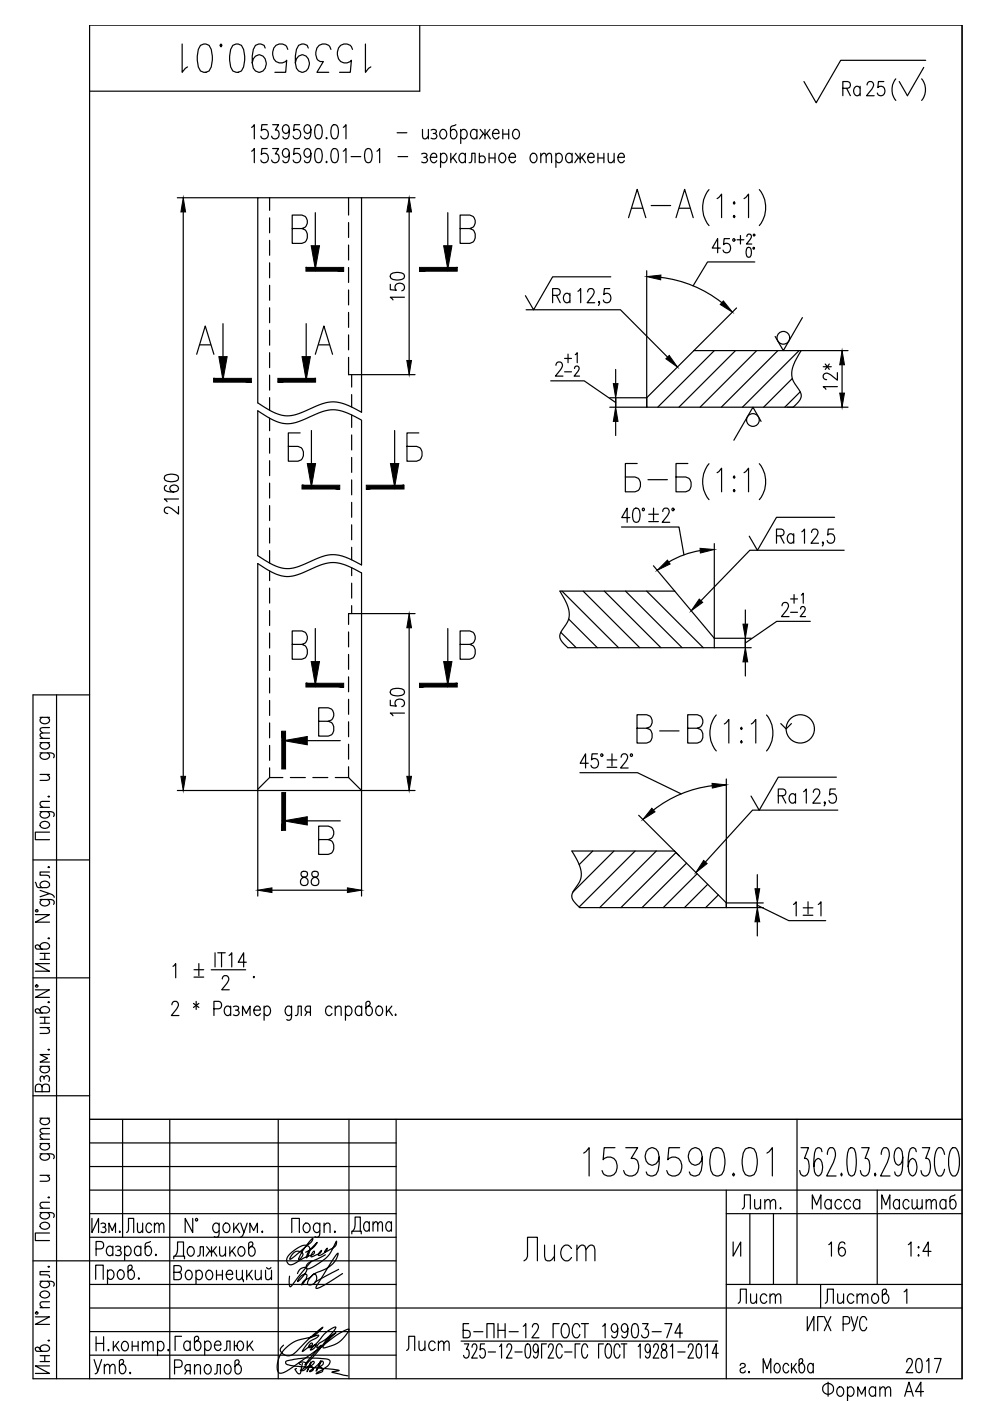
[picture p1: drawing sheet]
<svg xmlns="http://www.w3.org/2000/svg" width="210mm" height="297mm" viewBox="0 0 210 297" stroke-linecap="round" stroke-linejoin="round" font-family="sans-serif">
<defs><g id="words">
<g font-size="10.1">
<text x="37.4" y="16.6">1539590.01</text>
<text x="131.9" y="47.3">А-А</text>
<text x="131.2" y="105.5">Б-Б</text>
<text x="133.7" y="158.7">B-B</text>
<text x="122.4" y="250.5">1539590.01</text>
</g>
<text font-size="8.8" x="109.7" y="268.5">Лист</text>
<text font-size="8.4" x="188" y="22.6">( )</text>
<text font-size="7.1" x="73.4" y="262.8">Дата</text>
<g font-size="6.6">
<text x="86.8" y="64.9" transform="rotate(-90 86.8 64.9)">150</text>
<text x="178.5" y="83.6" transform="rotate(-90 178.5 83.6)">12*</text>
<text x="38.8" y="110.1" transform="rotate(-90 38.8 110.1)">2160</text>
<text x="163.3" y="116.4">Ra</text>
<text x="86.8" y="153.1" transform="rotate(-90 86.8 153.1)">150</text>
<text x="62.4" y="189.1">88</text>
<text x="155.2" y="277.6">Лист</text>
<text x="173.6" y="277.6">Листов</text>
</g>
<g font-size="6.2">
<text x="177.4" y="21.5">Ra</text>
<text x="182.4" y="21.5">25</text>
<text x="116.1" y="65.3">Ra</text>
<text x="130.5" y="111.8">40°±2°</text>
<text x="121.7" y="164">45°±2°</text>
<text x="163.7" y="171.4">Ra</text>
<text x="35.3" y="208.5">1 %%P .</text>
<text x="156.3" y="257.5">Лит.</text>
<text x="171.1" y="257.5">Масса</text>
<text x="185.6" y="257.5">Масштаб</text>
<text x="25.8" y="262.5">Лист</text>
<text x="174.6" y="267.4">16</text>
<text x="191.2" y="267.4">1:4</text>
<text x="85" y="287.5">Лист</text>
<text x="18.7" y="292.5">Утв.</text>
<text x="35.6" y="292.5">Ряполов</text>
<text x="190.9" y="292.1">2017</text>
</g>
</g></defs>
<g fill="none" stroke="#000" stroke-width=".25">
<path d="M89 5.3v14h-70M196.3 12.8h-18.1l-5.2 9-2.5-4.5M204 5.3v287M53.4 32.1l.5-.6v3M53.4 27l.5-.6v3M56.7 31.5h-1.2l-.1 1.3a.88 .88 0 0 1 1.1-.2 .88 .88 0 0 1 .4 1 .82 .82 0 0 1-.7 .9 .82 .82 0 0 1-.9-.6M56.7 26.4h-1.2l-.1 1.3a.88 .88 0 0 1 1.1-.2 .88 .88 0 0 1 .4 1.1 .82 .82 0 0 1-.7 .8 .82 .82 0 0 1-.9-.5M57.8 31.5h1.3l-.7 1.1a.9 .9 0 0 1 .7 1.3 .9 .9 0 0 1-1.4 .3l-.1-.3M57.8 26.4h1.3l-.7 1.2a.9 .9 0 0 1 .7 1.2 .9 .9 0 0 1-1.4 .4l-.1-.3M61.4 32.5a.81 .81 0 0 1-.9 .9 .96 .96 0 0 1-.6-1 .96 .96 0 0 1 .8-.9l.3 .1a2.56 2.56 0 0 1 0 2.7l-.6 .2-.3-.2-.1-.2M61.4 27.4a.81 .81 0 0 1-.9 .9 .96 .96 0 0 1-.6-1 .96 .96 0 0 1 .8-.9l.3 .2a2.56 2.56 0 0 1 0 2.7l-.6 .1-.3-.1-.1-.3M63.5 31.5h-1.1l-.1 1.3a.88 .88 0 0 1 1.1-.2 .88 .88 0 0 1 .4 1 .82 .82 0 0 1-.7 .9 .82 .82 0 0 1-.9-.6"/>
<path d="M63.5 26.4h-1.1l-.1 1.3a.88 .88 0 0 1 1.1-.2 .88 .88 0 0 1 .4 1.1 .82 .82 0 0 1-.7 .8 .82 .82 0 0 1-.9-.5M65.9 32.5a.82 .82 0 0 1-.8 .9 .96 .96 0 0 1-.7-1 .96 .96 0 0 1 .8-.9l.4 .1a2.5 2.5 0 0 1 0 2.7l-.6 .2-.3-.2-.2-.2M65.9 27.4a.82 .82 0 0 1-.8 .9 .96 .96 0 0 1-.7-1 .96 .96 0 0 1 .8-.9l.4 .2a2.5 2.5 0 0 1 0 2.7l-.6 .1-.3-.1-.2-.3M67.1 31.6l.5-.1a1.46 1.46 0 0 1 .7 1.7l-.3 1.1-.6 .2a1.46 1.46 0 0 1-.7-1.7zM67.1 26.6l.5-.2a1.46 1.46 0 0 1 .7 1.7l-.3 1.2-.6 .1a1.46 1.46 0 0 1-.7-1.7zM69.2 34.2l.2 .1-.2 .2-.1-.2zM69.2 29.2l.2 .1-.2 .1-.1-.1zM70.5 31.6l.6-.1a1.46 1.46 0 0 1 .7 1.7l-.4 1.1-.6 .2a1.46 1.46 0 0 1-.7-1.7zM70.5 26.6l.6-.2a1.46 1.46 0 0 1 .7 1.7l-.4 1.2-.6 .1a1.46 1.46 0 0 1-.7-1.7zM72.8 32.1l.6-.6v3M72.8 27l.6-.6v3M74.4 33.2h2.1"/>
<path d="M77.6 31.6l.6-.1a1.46 1.46 0 0 1 .7 1.7l-.4 1.1-.5 .2a1.46 1.46 0 0 1-.7-1.7zM79.9 32.1l.6-.6v3M84.2 28.1h2.1M84.4 33.2h2M89.4 32.6a.73 .73 0 0 1 1.2 .3l-.4 .5h-.3M89.6 27.4l.1 1.9 .6 .1 .5-.5M90.2 33.4a.59 .59 0 0 1 .5 .5 .59 .59 0 0 1-.5 .6l-.8-.2M90.8 27.4v2M91.2 33.4h1.4a.66 .66 0 0 0-.4-.9 .66 .66 0 0 0-.8 .4 1.01 1.01 0 0 0 .7 1.6l.5-.4M91.4 27.6a.73 .73 0 0 1 1.1 .3l-.1 .2-.5 .2M92.2 28.3a.59 .59 0 0 1 .5 .6 .59 .59 0 0 1-.5 .5l-.8-.1M93.4 32.9a.67 .67 0 0 1 .6-.4 .67 .67 0 0 1 .7 .4 1.01 1.01 0 0 1-.8 1.6l-.5-.4"/>
<path d="M93.4 32.5v3M93.6 27.6a.64 .64 0 0 1 1 .3 1.01 1.01 0 0 1-.8 1.5 1.18 1.18 0 0 1-.2-1.8zM95.6 32.5v2M96 33.4l.8 1.1M96.7 26.4l-1.1 .5-.1 2a.64 .64 0 0 0 .6 .6 .64 .64 0 0 0 .7-.5 .91 .91 0 0 0 0-1.1 .91 .91 0 0 0-1.1-.3l-.2 .3M96.7 32.5l-1.1 1.4M97.7 27.9a.67 .67 0 0 1 .6-.5 .67 .67 0 0 1 .6 .5 1.01 1.01 0 0 1-.8 1.5l-.4-.4M97.7 27.4v3M98.7 32.9a.67 .67 0 0 0-.7-.4 .67 .67 0 0 0-.6 .4 1.01 1.01 0 0 0 .8 1.6l.5-.4M98.7 32.5v2M99.5 34.5l.4-.2 .1-1.8h.7v2M101.1 27.9a.66 .66 0 0 0-.6-.5 .66 .66 0 0 0-.6 .5 .9 .9 0 0 0-.1 1.1 .9 .9 0 0 0 1.1 .3l.2-.3"/>
<path d="M101.1 27.4v2M101.6 33.4a.74 .74 0 0 1 1.2 0 .74 .74 0 0 1-.4 1.1h-.4l-.4-.3M101.6 32.5v2M101.8 27.4l1 1.3 1.1-1.3M102.5 28.3l-.8 1.1M102.8 27.4v2M103.2 28.3l.8 1.1M103.7 33.5h1.3M103.7 32.5v2M104.4 28.3h1.4a.67 .67 0 0 0-.4-.8 .67 .67 0 0 0-.9 .4 1.01 1.01 0 0 0 .8 1.5l.5-.4M105 32.5v2M106.1 32.6a.64 .64 0 0 1 1 .3 1.01 1.01 0 0 1-.8 1.6 1.18 1.18 0 0 1-.2-1.9z"/>
<path d="M106.6 28.4h1.3M106.6 27.4v2M107.9 27.4v2M107.9 33.4h1.4a.67 .67 0 0 0-.4-.9 .67 .67 0 0 0-.9 .4 1.01 1.01 0 0 0 .8 1.6l.5-.4M109 27.6a.65 .65 0 0 1 1 .3 1.01 1.01 0 0 1-.8 1.5 1.19 1.19 0 0 1-.2-1.8zM112.7 32.6a.64 .64 0 0 1 1 .3 1.01 1.01 0 0 1-.7 1.6 1.19 1.19 0 0 1-.3-1.9zM114.7 33.1l.5-.6 .5 .1 .1 1.9M114.7 32.5v2M115.8 33.1l.6-.6 .4 .1 .1 1.9M117.9 32.9a.67 .67 0 0 1 .6-.4 .67 .67 0 0 1 .6 .4 1.01 1.01 0 0 1-.8 1.6l-.4-.4M117.9 32.5v3M121.3 32.9a.67 .67 0 0 0-.6-.4 .67 .67 0 0 0-.7 .4 1.01 1.01 0 0 0 .8 1.6l.5-.4"/>
<path d="M121.3 32.5v2M122 32.5l1 1.3 1-1.3M122.7 33.4l-.8 1.1M123 32.5v2M123.3 33.4l.9 1.1M124.6 33.4h1.4a.66 .66 0 0 0-.4-.9 .66 .66 0 0 0-.9 .4 1.01 1.01 0 0 0 .8 1.6l.5-.4M126.8 33.5h1.2M126.8 32.5v2M128 32.5v2M128.9 32.5l.2 1.8 .5 .2 .6-.6M130.2 32.5v2M131 33.4h1.4a.67 .67 0 0 0-.4-.9 .67 .67 0 0 0-.9 .4 1.01 1.01 0 0 0 .8 1.6l.5-.4"/>
<path d="M37.6 41.9h17.1M38.9 44.9v119.7M54.7 41.9h22v45.5l-1.4-.7a7.9 7.9 0 0 0-7.3-1l-1.1 .4a17.7 17.7 0 0 1-5.2 2 8.2 8.2 0 0 1-5.7-1.8l-1.3-.9zM57.2 41.9v2.7M57.2 46.2v3.2M57.2 51v3.1M57.2 55.7v3.2M62 48.5h2a1.46 1.46 0 0 0 1.2-1.5 1.46 1.46 0 0 0-1.2-1.4h-2v6h2a1.63 1.63 0 0 0 1.2-1.6 1.63 1.63 0 0 0-1.2-1.5M66.9 45.1v7M73.9 41.9v3.7M73.9 47.2v3.2M73.9 52v3.1"/>
<path d="M73.9 56.7v3.2M76.7 41.9h11.3M86.8 44.9v31.5M94.9 45.1v7M97.6 48.5h2a1.46 1.46 0 0 0 1.2-1.5 1.46 1.46 0 0 0-1.2-1.4h-2v6h2a1.63 1.63 0 0 0 1.2-1.6 1.63 1.63 0 0 0-1.2-1.5M129.5 58.7h-12.3l-4.1 7-1.7-3M137.1 57.4v26.9M140.1 58.8a25.7 25.7 0 0 1 12.9 5.4M152 42.1l1-.9v5M152.7 52.6h-1.7l1.2-2v3M154.7 50.6h-1.2l-.1 1.3a.87 .87 0 0 1 1.1-.2 .87 .87 0 0 1 .4 1 .82 .82 0 0 1-.7 .9 .82 .82 0 0 1-.9-.6M155.4 50.7h.4v.4h-.4z"/>
<path d="M155.7 42.8l.2 .3-.2 .2-.2-.2zM155.7 45.7l.2 .2-.2 .3-.2-.3zM156.3 50.8h1.4M157 49.9v1.8M157.8 42.1l.9-.9v5M158.3 50.1l.4-.5 .5 .1 .1 .3-.2 .7-.8 1h1.1M158.4 52.5l.4-.1a1.38 1.38 0 0 1 0 2.1h-.1a1.24 1.24 0 0 1-.4-1.7zM159.7 52.5h.2v.3h-.2zM159.8 49.7h.2v.3h-.2zM160 55.5h-10l-3.1 5.1M161 40.2a6 6 0 0 1 0 7.6M41.7 75.1l1.8-6 1.8 6"/>
<path d="M42.4 73.1h2.3M47.3 68.6v7M57.2 60.5v3.2M57.2 65.3v3.1M57.2 70v3.2M57.2 74.8v3.2M57.2 79.5v3.2M64.9 68.6v7M66.9 75.1l1.8-6 1.8 6M67.5 73.1h2.3M73.9 75.8v3.6h14.1M73.9 61.5v3.2"/>
<path d="M73.9 66.2v3.2M73.9 71v3.2M74.6 79.4v2.7M111.5 65.7h20.1l9.9 10M117.9 77.5l.2-.6 .7-.2a.92 .92 0 0 1 .1 1.6l-1.1 1.4h1.6M119.7 76h1.5M119.7 78.8h1.5M120.4 75.1v1.8M121.8 78.1l.3-.5h.4l.3 .4-.3 .7-.8 1h1.2M122 75.2l.4-.4v2.1M124.6 61.9l.2-.6 .7-.1a.93 .93 0 0 1 .1 1.6l-1.1 1.4h1.6M127.1 64l-.1 .2-.1-.2 .1-.1a.62 .62 0 0 1-.1 .9"/>
<path d="M129.3 61.2h-1.2l-.1 1.3a.88 .88 0 0 1 1.1-.2 .88 .88 0 0 1 .4 1 .82 .82 0 0 1-.7 .9 .82 .82 0 0 1-.9-.6M130.5 78.3v3M147.1 74.3l-10 10v2h-7.8M147.1 74.3h32.7M151.5 74.3l-12 12M155.9 74.3l-12 12M156.2 65.3l-9.1 9M160.4 74.3l-12 12M164.9 74.3l-12 12M169.4 74.3l-12 12M169.9 74.3a9.4 9.4 0 0 0-2 5.3l.5 1.5a6.9 6.9 0 0 1 1.5 2.5v.6l-.3 .6-1.4 1.5h-31.1v-2M170.1 67.3l-4 7-1.8-3"/>
<path d="M54.7 87.1l1.3 .9a7.8 7.8 0 0 0 6.4 1.7l1.7-.6 2.8-1.3a7.6 7.6 0 0 1 7.7 .2l2.1 1.1v30.7l-1.4-.7a7.9 7.9 0 0 0-7.3-1l-1.1 .4a17.7 17.7 0 0 1-5.2 2 8.2 8.2 0 0 1-5.7-1.8l-1.3-.9zM57.2 84.3v2.7M57.2 88.7v2.6M57.2 92.9v3.2M57.2 97.7v3.1M63.6 91.8h-2.5v6h2.1a1.63 1.63 0 0 0 1.2-1.6 1.63 1.63 0 0 0-1.2-1.6h-2.1M66 91.3v7M74.6 83.7v2.6M74.6 88v2.6M74.6 92.2v3.2M74.6 97v3.2M83.7 91.3v7"/>
<path d="M88.8 91.8h-2.5v6h2a1.63 1.63 0 0 0 1.2-1.6 1.63 1.63 0 0 0-1.2-1.6h-2M116.8 80.7h7.1l6.6 4.6M129.3 84.3h7.8M130.5 86.3v-2v2M130.5 89.3v3M161 98.3a6 6 0 0 1 0 7.6M161.4 89.3l-1.8-3-4 7M166.9 86.3h12.9M168 80.2l-6.1 6.1M169.7 83.1l-3.3 3.2M57.2 102.4v3.2M57.2 107.2v3.2"/>
<path d="M57.2 112v3.1M57.2 116.7v2.7M74.6 101.7v3.2M74.6 106.5v3.2M74.6 111.3v3.1M74.6 116v2.7M131.8 111.7h12.2l1 5.9M138.5 120l4.6 5.3M148.5 116.7a18.8 18.8 0 0 0-6.7 2.5M151.4 115.3v20h7.9M152 100.2l1-.9v5M155.7 100.9l.2 .3-.2 .2-.2-.2z"/>
<path d="M155.7 103.8l.2 .2-.2 .3-.2-.3zM157.8 100.2l.9-.9v5M172.1 112.9l.2-.6 .7-.1a.93 .93 0 0 1 .1 1.5l-1.2 1.5h1.6M174.6 115l-.1 .2-.2-.2 .2-.1a.65 .65 0 0 1-.2 .8M176.8 112.2h-1.2l-.1 1.3a.87 .87 0 0 1 1.1-.2 .87 .87 0 0 1 .4 1 .82 .82 0 0 1-.7 .9 .82 .82 0 0 1-.9-.6M177 109.7h-12.4l-4 7-1.7-3M179 116.7h-20l-10.4 10.7M57.2 121v2.1M57.2 124.7v3.2M57.2 129.5v3.1M57.2 134.2v3.2M57.2 139v3.2"/>
<path d="M62 136.6h2a1.46 1.46 0 0 0 1.2-1.4 1.46 1.46 0 0 0-1.2-1.4h-2v6h2a1.63 1.63 0 0 0 1.2-1.6 1.63 1.63 0 0 0-1.2-1.6M66.9 133.3v7M73.9 134v3.2M73.9 138.7v3.2M74.6 120.4v1.7M74.6 123.6v3.2M74.6 128.4v1.7M86.8 133.1v31.5M88 130.1h-14.1v2.3M94.9 133.3v7M97.6 136.6h2a1.46 1.46 0 0 0 1.2-1.4 1.46 1.46 0 0 0-1.2-1.4h-2v6h2a1.63 1.63 0 0 0 1.2-1.6 1.63 1.63 0 0 0-1.2-1.6M118.9 134.1l3.3 3.2"/>
<path d="M119.1 125.3l12 12M120.6 131.2l6.1 6.1M123.6 125.3l12 12M128.1 125.3l12 12M132.6 125.3l12 12M137.1 125.3l12 12M143.1 125.3l8.3 10v2M143.1 125.3h-24.4a9.4 9.4 0 0 1 2 5.3l-.5 1.5a6.9 6.9 0 0 0-1.5 2.5 2.77 2.77 0 0 0 1.3 2.4l.4 .3h38.9M158 137.3v-2v2M158 129.3v3M165.8 128.4l.2-.5 .7-.2a.93 .93 0 0 1 .1 1.6l-1.1 1.4h1.6M167.6 127h1.5"/>
<path d="M167.6 129.8h1.5M168.4 126.1v1.8M169.7 129.1l.4-.5 .5 .1 .1 .3-.2 .7-.8 1h1.1M169.9 126.2l.4-.4v2.1M171.8 131.7h-7.1l-6.7 4.6M8.5 159.6l2.7 .1 .3 .4-.1 .6M8.5 157.5h2M8.5 156.5h2M8.5 152.1h2M8.9 159.6l-.3 .3a.64 .64 0 0 0 .3 1 1.01 1.01 0 0 0 1.6-.8l-.4-.5M8.9 157.5a.67 .67 0 0 0-.4 .6 .67 .67 0 0 0 .4 .6 1.01 1.01 0 0 0 1.6-.8l-.4-.4M8.9 152.1a.66 .66 0 0 0-.4 .6 .66 .66 0 0 0 .4 .6 .9 .9 0 0 0 1.1 .1 .9 .9 0 0 0 .4-1.1l-.3-.2"/>
<path d="M10.5 155.4l-1.9 .1-.1 .5 .6 .5M10.5 154.3l-1.9 .1-.1 .4 .6 .6M12 147.3v145M19 147.3h-12v145h197M57.2 143.7v3.2M57.2 148.5v3.2M57.2 153.3v3.1M57.2 158v3.2M65.2 157h6.9M67.6 152.9h2a1.46 1.46 0 0 0 1.2-1.4 1.46 1.46 0 0 0-1.2-1.4h-2v6h2a1.63 1.63 0 0 0 1.2-1.6 1.63 1.63 0 0 0-1.2-1.6M73.9 143.5v3.2M73.9 148.3v3.1"/>
<path d="M73.9 153v3.2M73.9 157.8v3.2M153.6 153.5l.9-1v5M157.2 154.2l.2 .2-.2 .3-.2-.3zM157.2 157.1l.2 .2-.2 .2-.2-.2zM158 140.3v3M159.3 153.5l.9-1v5M162.5 151.6a6 6 0 0 1 0 7.6M165.5 153.4l1.2 1.1 1.1-1.1M8.5 172.1l2.7 .1 .3 .3-.1 .6M8.5 171.2h2M8.5 164.2h2"/>
<path d="M8.6 174.5a1.07 1.07 0 0 1 1.2-.3 1.07 1.07 0 0 1 .7 .9 1.06 1.06 0 0 1-1.1 .5 1.06 1.06 0 0 1-.9-.9zM8.9 172.1l-.3 .2a.64 .64 0 0 0 .3 1 1.01 1.01 0 0 0 1.6-.8l-.4-.4M9.9 164.2l.6 .6-.1 .5-1.9 .2M10.2 168.9l.2-.1 .1 .1-.1 .1zM10.5 176.4h-3v1.6h3M10.5 169.9l-1.9 .1-.1 .6 .6 .6M37.6 167.6h50.4M57.2 162.8v2.1l-2.5 2.5M57.2 164.9h2.8M61.6 164.9h3.1M65.2 174h6.9M66.3 164.9h3.2"/>
<path d="M67.6 178h2a1.46 1.46 0 0 0 1.2-1.4 1.46 1.46 0 0 0-1.2-1.4h-2v6h2a1.63 1.63 0 0 0 1.2-1.6 1.63 1.63 0 0 0-1.2-1.6M71.1 164.9h2.8M73.9 164.9l2.8 2.7v-46.1l-1.4-.8a7.9 7.9 0 0 0-7.3-.9l-1.1 .4a17.7 17.7 0 0 1-5.2 2 8.2 8.2 0 0 1-5.7-1.8l-1.3-.9v70.5M73.9 162.6v2.3M76.7 167.6v22.4M123 163.8h12.2l9.2 4.5M135.4 172.9l8.6 8.5M151 166.6a25 25 0 0 0-12.4 5.1M154 165.2v26.2M172.4 168l.3-.6 .7-.1a.93 .93 0 0 1 .1 1.6l-1.2 1.4h1.6M175 170.1l-.2 .2-.1-.2 .1-.1a.65 .65 0 0 1-.1 .9M177.1 167.3h-1.1l-.1 1.3a.87 .87 0 0 1 1.1-.2 .87 .87 0 0 1 .4 1 .82 .82 0 0 1-.7 .9 .82 .82 0 0 1-.9-.6"/>
<path d="M177.3 164.8h-12.3l-4 7-1.8-3M177.6 171.8h-18l-10 11M7 182.3h12M7.5 193.9h3l-3 1.6h3M7.5 187.1l.4 1 2 .1a.64 .64 0 0 0 .6-.6 .64 .64 0 0 0-.4-.7 .91 .91 0 0 0-1.1 0 .91 .91 0 0 0-.4 1.1l.3 .2M7.6 192.9h.4v.4h-.4zM8.5 190.7l2.7 .1a.59 .59 0 0 1 .2 .9M8.5 188.8l2 .7-2 .6M8.9 190.7l-.1 .1a.59 .59 0 0 0-.2 .9 1.07 1.07 0 0 0 1.2 .4 1.07 1.07 0 0 0 .7-.9l-.4-.5M10.2 198.9l.2-.1 .1 .1-.1 .2zM10.2 183.9l.2-.2 .1 .2zM10.5 189.5l.6 .2 .4 .6"/>
<path d="M10.5 184.9h-2v.7l1.9 .1 .1 .4M57.7 188.7h16M125.7 180.4l-2.9 2.9M130.2 180.4l-8.7 8.7M134.7 180.4l-11.9 11.9M139.1 180.4l-12 12M143.3 180.8l-11.7 11.6M145.6 183l-9.5 9.4M147.8 185.2l-7.2 7.2M150.1 187.5l-5 4.9M152.3 189.7l-2.7 2.7M154 191.4v1h-31.1l-.7-.6a2.15 2.15 0 0 1-.2-3.5l.5-.7a4.2 4.2 0 0 0 .1-4.7l-1.3-2.5h21.7l11 11v1h7.8"/>
<path d="M154 191.4h7.8M160.6 191.9l6.6 3.3h7.9M160.6 192.4v-1v1M160.6 185.4v3M160.6 195.4v3M168.2 191.8l.6-.6v3M170.3 192.5h2M170.3 194.1h2M171.3 191.2v2.6M173.5 191.8l.6-.6v3M7 207.3h12M7.5 209.9h3l-3 1.6h3"/>
<path d="M7.6 208.9h.4v.3h-.4zM8.5 200.8a1 1 0 0 1 1-1 1 1 0 0 1 1 1l-.6 .4h-2.1l-.3-.3v-.4l.4-.2 .3 .1 .7 .8M8.5 214.3a1 1 0 0 1 1-.9 1 1 0 0 1 1 .9l-.6 .5h-2.1l-.3-.4v-.3l.4-.2 .3 .1 .7 .8M8.5 202.1h2M8.5 203.4h2M8.5 217.9h2M8.5 215.7h2M8.5 216.9h2M9.5 202.1v1.3M9.5 215.7v1.2M9.9 217.9l.6 .5-.1 .6-1.9 .1M10.2 212.5l.2-.1 .1 .1-.1 .1z"/>
<path d="M10.5 204.3h-3l3 1.6h-3M36.4 213l.3-.5 .7-.2a.94 .94 0 0 1 .1 1.6l-1.2 1.4h1.6M41 212.7l1.2 .9M41.6 212.3v1.7M42.2 212.7l-1.2 .9M45.4 213.9h1a.82 .82 0 0 0 .6-.8 .82 .82 0 0 0-.6-.8h-1v3M48.9 213.7a.67 .67 0 0 0-.6-.4 .67 .67 0 0 0-.7 .4 .91 .91 0 0 0 0 1.2 .91 .91 0 0 0 1.1 .3l.2-.3M48.9 213.3v2M49.5 213.5a.73 .73 0 0 1 1.1 .2l-.3 .5h-.4M50.3 214.2a.59 .59 0 0 1 .4 .5 .59 .59 0 0 1-.4 .6l-.8-.1M51.4 215.3v-2l.8 1.6 .8-1.6v2M53.8 214.2h1.4a.67 .67 0 0 0-.4-.8 .67 .67 0 0 0-.9 .3 1.01 1.01 0 0 0 .8 1.6l.5-.4"/>
<path d="M56 213.7a.66 .66 0 0 1 .6-.4 .66 .66 0 0 1 .6 .4 1.01 1.01 0 0 1-.7 1.6l-.5-.4M56 213.3v3M61.8 213.7l-.1-.1a.59 .59 0 0 0-.9-.1 1.07 1.07 0 0 0-.3 1.1 1.07 1.07 0 0 0 .9 .7l.4-.4M61.8 213.3l-.1 2.7a.59 .59 0 0 1-.9 .2M62.6 215.3l.5-.1 .1-1.9h.7v2M65.1 214.6l-.4 .7M65.8 214.6l-.9-.1a.67 .67 0 0 1 .2-1.2h.7v2M70.4 213.7a.67 .67 0 0 0-.6-.4 .67 .67 0 0 0-.7 .4 1.01 1.01 0 0 0 .8 1.6l.5-.4M71.1 213.9l.5-.6 .6 .2 .1 1.8M71.1 213.3v2M73.2 213.7a.67 .67 0 0 1 .7-.4 .67 .67 0 0 1 .6 .4 1.01 1.01 0 0 1-.8 1.6l-.5-.4M73.2 213.3v3"/>
<path d="M76.7 213.7a.67 .67 0 0 0-.7-.4 .67 .67 0 0 0-.6 .4 .91 .91 0 0 0 0 1.2 .91 .91 0 0 0 1.1 .3l.2-.3M76.7 213.3v2M78.1 213.3a1 1 0 0 1 .9 1 1 1 0 0 1-.9 1l-.5-.6v-2.1l.3-.3h.4l.2 .4-.1 .3-.8 .7M80 213.5a.64 .64 0 0 1 1 .2 1.01 1.01 0 0 1-.8 1.6 1.19 1.19 0 0 1-.2-1.8zM81.9 213.3v2M82.4 214.2l.8 1.1M83.1 213.3l-1.2 1.4M83.9 215l.1 .2-.1 .1zM7 232.3h12M8.5 237.1h2M8.5 226.1h2M8.9 237.1a.67 .67 0 0 0-.4 .6 .67 .67 0 0 0 .4 .6 .91 .91 0 0 0 1.1 .1 .91 .91 0 0 0 .4-1.1l-.3-.2"/>
<path d="M8.9 230.4a.73 .73 0 0 0-.7-.6 .73 .73 0 0 0-.7 .6v1.1h3v-1.1a.81 .81 0 0 0-.8-.6 .81 .81 0 0 0-.8 .6v1.1M8.9 226.1a.67 .67 0 0 0-.4 .6 .67 .67 0 0 0 .4 .6 .91 .91 0 0 0 1.1 .1 .91 .91 0 0 0 .4-1.1l-.3-.2M9.3 228.5a.59 .59 0 0 1 .6-.5 .59 .59 0 0 1 .6 .5l-.1 .8M9.3 228.8l-.1-.5-.3-.2a.73 .73 0 0 0-.3 1.2M10.2 222.5h.3l-.1 .2zM10.5 223.6h-2l1.6 .8-1.6 .8h2M10.5 239.3l-1.9 .1-.1 .4 .6 .6M19 237.3h185M26 237.3v25M36 237.3v55M59 237.3v55M74 237.3v55"/>
<path d="M84 237.3v55M169 237.3v35M8.5 257.1l2.7 .1a.59 .59 0 0 1 .2 .9M8.5 244.6l2.7 .1a.59 .59 0 0 1 .2 1M8.5 256.2h2M8.5 249.2h2M8.5 242.5h2M8.5 241.5h2M8.6 259.5a1.07 1.07 0 0 1 1.2-.3 1.07 1.07 0 0 1 .7 .9 1.06 1.06 0 0 1-1.1 .5 1.06 1.06 0 0 1-.9-.9zM8.9 257.1l-.1 .1a.59 .59 0 0 0-.2 .9 1.07 1.07 0 0 0 1.2 .3 1.07 1.07 0 0 0 .7-.9l-.4-.4M8.9 244.6l-.1 .1a.59 .59 0 0 0-.2 1 1.07 1.07 0 0 0 1.2 .3 1.07 1.07 0 0 0 .7-.9l-.4-.5M8.9 242.5a.67 .67 0 0 0-.4 .6 .67 .67 0 0 0 .4 .6 1.01 1.01 0 0 0 1.6-.8l-.4-.4"/>
<path d="M9.9 249.2l.6 .6-.1 .5-1.9 .2M10.2 253.9l.2-.1 .1 .1-.1 .1zM10.5 254.9l-1.9 .1-.1 .6 .6 .6M10.5 240.4l-1.9 .1-.1 .5 .6 .5M19 252.3h185M19 257.3h65M19 242.3h65M19 247.3h65M19.5 258.3v3l1.4-3v3M21.4 259.5a.59 .59 0 0 1 1 .3l-.1 .2-.5 .2M40.9 258.3v3l-1.6-3v3M41.5 258.4h.3v.4h-.3z"/>
<path d="M46.5 259.8l-.1-.2a.58 .58 0 0 0-1-.1 1.06 1.06 0 0 0-.3 1.1 1.06 1.06 0 0 0 .9 .7l.5-.4M46.5 259.3l-.1 2.7a.58 .58 0 0 1-1 .2M47.6 259.5l.2-.2a1 1 0 0 1 1 1 1 1 0 0 1-1 1 1.18 1.18 0 0 1-.2-1.8zM49.6 259.3v2M50.7 259.3l-1.1 1.4M51 259.3l.7 2 .7-2M64.6 259.5l.2-.2a1 1 0 0 1 1 1 1 1 0 0 1-1 1 1.17 1.17 0 0 1-.2-1.8zM67.8 259.8l-.4-.5a1 1 0 0 0-1 1 1 1 0 0 0 1 1l.4-.4M67.8 259.3l-.1 2.7-.3 .3-.6-.1M68.7 259.9l.6-.6 .6 .2 .1 1.8M68.7 259.3v2M154 252.3v40"/>
<path d="M154 257.3h50M159 257.3v15M164 257.3v15M169.8 243.3h1.6l-.8 2.3h.4a3.1 3.1 0 0 1 .1 3.4l-.4 .3h-.4l-.5-.3-.2-.8M174.3 244.2l-.2-.6-.4-.3-.7 .3a10.4 10.4 0 0 0-.3 4.9l.3 .5 .6 .3a2.29 2.29 0 0 0 .7-2.8l-.3-.6-.6-.3-.4 .3-.3 .6-.1 .8M175.4 244.8a1.63 1.63 0 0 1 .6-1.5h.6a1.95 1.95 0 0 1 .4 2.3l-1.7 3.7h2M178.4 248.8l.2 .2-.2 .3-.1-.3zM180 243.6l.4-.3 .7 .3a8.7 8.7 0 0 1 0 5.4l-.4 .3h-.3l-.4-.3a8.5 8.5 0 0 1 0-5.4zM182.7 243.3h1.6l-.9 2.3h.4a3.1 3.1 0 0 1 .2 3.4l-.4 .3h-.5l-.4-.3-.3-.8M185.6 248.8l.1 .2-.1 .3-.2-.3zM186 252.3v20M186.8 244.8a1.71 1.71 0 0 1 .6-1.5h.6a1.92 1.92 0 0 1 .4 2.3l-1.7 3.7h2"/>
<path d="M191.4 245.3l-.1 .9-.3 .6-.6 .2a2.29 2.29 0 0 1-.7-2.8l.3-.6 .4-.3 .6 .3a7.8 7.8 0 0 1 0 5.4l-.7 .3-.5-.3-.1-.5M194.3 244.2l-.2-.6-.4-.3h-.3l-.4 .3a10 10 0 0 0-.3 4.9l.3 .5 .6 .3a2.31 2.31 0 0 0 .7-2.8l-.3-.6-.6-.3-.4 .3-.3 .6-.1 .8M195.6 243.3h1.5l-.8 2.3h.4a3.1 3.1 0 0 1 .1 3.4l-.4 .3h-.4l-.4-.3-.3-.8M200.3 244.8a1.23 1.23 0 0 0-1.3-1.5 5.3 5.3 0 0 0-.6 5.2l.6 .8a1.23 1.23 0 0 0 1.3-1.4M201.7 243.6l.3-.3a1.24 1.24 0 0 1 1.3 1.5 5.1 5.1 0 0 1-.7 4.5 1.23 1.23 0 0 1-1.3-1.4 6.4 6.4 0 0 1 .4-4.3zM7 267.3h77M7.5 279.2h3l-3 1.6h3M7.6 278.2h.4v.3h-.4zM8.5 271.6l2.7 .2a.59 .59 0 0 1 .2 .9M8.5 277.2h2M8.6 274.1a1.07 1.07 0 0 1 1.2-.4 1.07 1.07 0 0 1 .7 .9 1.06 1.06 0 0 1-1.1 .6 1.06 1.06 0 0 1-.9-.9zM8.9 271.6l-.1 .2a.59 .59 0 0 0-.2 .9 1.07 1.07 0 0 0 1.2 .3 1.07 1.07 0 0 0 .7-.9l-.4-.5"/>
<path d="M10.2 268.6l.2-.1 .1 .1-.1 .1zM10.5 261.4h-3v1.6h3M10.5 276l-1.9 .1-.1 .6 .6 .5M10.5 269.6h-2v.7l1.9 .1 .1 .5M19 277.3h185M19 262.3h65M19 272.3h65M20.3 271.2v-3h1.6v3M20.4 264.8h1a.81 .81 0 0 0 .6-.8 .81 .81 0 0 0-.6-.8h-1v3M22.1 260.2a.61 .61 0 0 1 .4 .5 .61 .61 0 0 1-.4 .6l-.7-.1M22.8 269.7a.67 .67 0 0 1 .6-.5 .67 .67 0 0 1 .7 .5 1.01 1.01 0 0 1-.8 1.5l-.5-.4M22.8 269.2v3"/>
<path d="M23.1 261.3v-2l.7 1.6 .7-1.6v2M23.9 264.7l-.2-.3a.8 .8 0 0 0-.9 .1 .8 .8 0 0 0-.3 .9l.4 .7a.65 .65 0 0 0 1-.3M23.9 264.2v2M24.5 264.4a.72 .72 0 0 1 1.1 .3l-.1 .2-.6 .2M25.2 269.4a.64 .64 0 0 1 1 .3 1.01 1.01 0 0 1-.8 1.5 1.19 1.19 0 0 1-.2-1.8zM25.3 265.1a.59 .59 0 0 1 .4 .5 .59 .59 0 0 1-.4 .6l-.8-.1M26.4 264.7l.5-.5a1 1 0 0 1 .9 1 1 1 0 0 1-.9 1l-.5-.4M26.4 264.2v3M27.6 269.2a1 1 0 0 1 .9 1 1 1 0 0 1-.9 1l-.5-.5v-2.2l.4-.3h.3l.3 .5-.2 .3-.8 .7M29.4 271l.1 .1-.1 .1-.1-.1zM29.9 264.7l-.5-.5a1 1 0 0 0-.9 1 1 1 0 0 0 .9 1l.5-.4M29.9 264.2v2"/>
<path d="M31.9 263.2l-1 .4-.1 2a.65 .65 0 0 0 .5 .6 .65 .65 0 0 0 .7-.4 1.01 1.01 0 0 0-.8-1.6l-.4 .5M33.1 265.9l.1 .2-.1 .1zM36.8 266.9v-.6h2.3v.6M36.9 269.8h1a.81 .81 0 0 1 .6 .7 .81 .81 0 0 1-.6 .8h-1v-3h1a.73 .73 0 0 1 .6 .7 .73 .73 0 0 1-.6 .8M37.1 266.3a3.1 3.1 0 0 0 .5-3h1.3v3M39.6 269.5l.2-.2a1 1 0 0 1 1 1 1 1 0 0 1-1 1 1.18 1.18 0 0 1-.2-1.8zM40 264.5a.64 .64 0 0 1 1.1 .2 1.01 1.01 0 0 1-.8 1.6 1.18 1.18 0 0 1-.3-1.8zM41.6 269.8a.66 .66 0 0 1 .6-.5 .66 .66 0 0 1 .6 .5 .99 .99 0 0 1-.8 1.5l-.4-.4M41.6 269.3v3M41.9 266.3l.4-.1 .1-1.9h.7v2M43.8 264.3l1 1.3 1.1-1.3M44 269.5l.2-.2a1 1 0 0 1 .9 1 1 1 0 0 1-.9 1 1.17 1.17 0 0 1-.2-1.8z"/>
<path d="M44.5 265.2l-.8 1.1M44.8 264.3v2M45.2 265.2l.8 1.1M45.9 270.3h1.3M45.9 269.3v2M46.6 264.3l.1 1.9 .5 .1 .6-.5M47.2 269.3v2M47.8 264.3v2M48 270.2h1.3a.66 .66 0 0 0-.4-.8 .66 .66 0 0 0-.8 .4 .99 .99 0 0 0 .8 1.5l.4-.4M48.7 264.3v2M49.2 265.2l.8 1.1M49.9 264.3l-1.2 1.5"/>
<path d="M50 260.2l.8 1.1M50.1 269.3l.1 1.9 .6 .1 .6-.6M50.8 264.5a.64 .64 0 0 1 1 .2 1.01 1.01 0 0 1-.8 1.6 1.18 1.18 0 0 1-.2-1.8zM51.4 269.3v2h.2v.5M51.7 261.3l-.4 .9-.4 .1M52.3 269.3v2M52.8 270.2l.8 1.1M53 261.3v-2l.8 1.6 .8-1.6v2M53.2 264.3a1 1 0 0 1 .9 1 1 1 0 0 1-.9 1l-.5-.5v-2.2l.4-.3h.3l.2 .5-.1 .2-.8 .7M53.4 269.3l-1.1 1.4M54.1 269.3l.1 1.9 .6 .1 .6-.6M55.4 269.3v2"/>
<path d="M55.6 261l.1 .2-.1 .1-.1-.1zM56.3 269.3l.1 1.9 .6 .1 .6-.6M56.5 268.7a.5 .5 0 0 0 .5 .3 .5 .5 0 0 0 .4-.3M57.6 269.3v2M61.9 261.3v-3h1.6v3M62.2 265.7a1.21 1.21 0 0 1 2 .3l-.5 .9-.3 .2a10.6 10.6 0 0 1 2.9-4.5l-.4 .8-3.5 3-1 .6 .3-.6zM63.1 270a1.5 1.5 0 0 1 2-1.1 4.2 4.2 0 0 1-2 2.8 1.83 1.83 0 0 1 1.9-1.5 2.8 2.8 0 0 1-1.1 2.2l.5-.8 1.3-.7 .5-.5a.46 .46 0 0 1 .6-.3 .46 .46 0 0 1 .3 .5 1.34 1.34 0 0 1-.4 1.4 1.34 1.34 0 0 1-1.5 .2 3.2 3.2 0 0 1 2.1-2.5 5.7 5.7 0 0 0 4.4-3.7l-.1-.3a9.2 9.2 0 0 0-1.9 2.8l-2.5 4.1-.2 .4 .1 .2a7.7 7.7 0 0 0 3.1-1.6l2.4-1.6M64.8 265.5a4.5 4.5 0 0 0 2.5-2.1l-.3 .2a5.1 5.1 0 0 0-2.1 3l.1 .1a2.4 2.4 0 0 0 .5-2.4 1.8 1.8 0 0 0-2.3 .3l-.7 .4a2.96 2.96 0 0 0-1.7 2.3 .93 .93 0 0 0 .6 .8 .93 .93 0 0 0 1-.2l2-1.2 2-.8 .3-.2-.1-.4-.3 .2-.3 .7a.2 .2 0 0 0 0 .3 .2 .2 0 0 0 .3-.1l1.5-.6 .4-.7-.3 .3a.57 .57 0 0 0-.3 .8 2.24 2.24 0 0 0 1.8-1.5l-.6 .8 1.3-.7a1.41 1.41 0 0 0 1.2-1.6 9 9 0 0 1-6.2 5.8l-.2-.3a1.52 1.52 0 0 1 1.3-1.3l2.8-1.4M66.1 267.4l-4.5 5.4-.2-.1-.1-.7 .1-1.4M71 261l.1 .2-.1 .1-.1-.1zM71.8 269.1l-5.1 2.8M154 272.3h50"/>
<path d="M155.4 263.3v3l1.6-3v3M171.2 279.1v3l1.4-3v3M174.6 279.1h-1.2v3M174.8 279.1l1.4 3M176.2 279.1l-1.4 3M180.5 279.1l.7 2.5M181.9 279.1l-.8 2.8-.4 .2M183.8 279.9a.7 .7 0 0 0-.7-.8 .7 .7 0 0 0-.7 .8 2.04 2.04 0 0 0 .5 2.2 .75 .75 0 0 0 .9-.7M191.7 273.9l.6-.6v3M8.5 286.1a1 1 0 0 1 1-1 1 1 0 0 1 1 1l-.6 .4h-2.1l-.3-.3v-.4l.4-.2 .3 .1 .7 .8M8.5 287.4h2M8.5 288.7h2"/>
<path d="M9.5 287.4v1.3M10.2 284.2l.2-.1 .1 .1-.1 .1zM10.5 289.6h-3l3 1.6h-3M19 292.3v-287h185v287M19 282.3h65M19 287.3h65M20.4 283.4v3M20.4 284.8h1.6M22 283.4v3M24 284.4v2M24.5 285.3l.8 1.1M25.2 284.4l-1.2 1.4"/>
<path d="M26.1 284.6l.2-.2a1 1 0 0 1 .9 1 1 1 0 0 1-.9 1 1.17 1.17 0 0 1-.2-1.8zM28 284.4v2M29.3 284.4v2M30.2 285l.6-.6 .4 .2 .1 1.8M30.2 284.4v2M31.3 285l.6-.6 .5 .2 .1 1.8M33.4 284.8a.66 .66 0 0 1 .6-.4 .66 .66 0 0 1 .7 .4 .99 .99 0 0 1-.8 1.6l-.5-.4M33.4 284.4v3M38.5 283.3h-1.4v3M40.3 284.8a.67 .67 0 0 0-.6-.5 .67 .67 0 0 0-.6 .5 1.01 1.01 0 0 0 .8 1.5l.4-.4M40.3 284.3v2M41.7 284.3a1 1 0 0 1 .9 1 1 1 0 0 1-.9 1l-.5-.5v-2.2l.4-.3h.3l.3 .5-.2 .2-.8 .8"/>
<path d="M43.4 284.8a.67 .67 0 0 1 .6-.5 .67 .67 0 0 1 .7 .5 1.01 1.01 0 0 1-.8 1.5l-.5-.4M43.4 284.3v3M45.5 285.2h1.3a.66 .66 0 0 0-.4-.8 .66 .66 0 0 0-.8 .4 1.01 1.01 0 0 0 .8 1.5l.4-.4M47.5 286.3l.5-.1 .1-1.9h.7v2M49.7 285.3h.6a.88 .88 0 0 1 .8-1 1.07 1.07 0 0 1 .5 1.1 1.07 1.07 0 0 1-.8 .9 1.01 1.01 0 0 1-.5-1M49.7 284.3v2M52.4 284.3v2M52.9 285.2l.8 1.1M53.6 284.3l-1.2 1.5M63.7 289.3l-.3-.2a.97 .97 0 0 1 1.6 .2l-.5 .8-.8 .4 .1 .1a2.78 2.78 0 0 0 2.1-1.6v-.2l-.8 2 .2-.7a2.16 2.16 0 0 1 1.1-1.5l.2 .1a.87 .87 0 0 1-.8 .9 .61 .61 0 0 1 .6 .7 .61 .61 0 0 1-.8 .5v-.1a7 7 0 0 0 2.4-2.2l-1 2.2 1.1-2a.34 .34 0 0 1 .5 .1 .34 .34 0 0 1-.1 .5l-.5 .3-.5 .1 .8 .4a.53 .53 0 0 1 .1 .7 .53 .53 0 0 1-.6 .2l-.8 .3 2.4-1.6 .4-.6a.67 .67 0 0 0 0-.8 .67 .67 0 0 0-.7-.2 19.3 19.3 0 0 0-8.5 .6 .51 .51 0 0 0 .5 .7l1.4 .3 9.2 .8 .2 .1-1.5 .3 3.3 .8M64.1 289.1l-.3 1.5a.52 .52 0 0 1-.3 .7l-.4-.2-.5-.7 .3-.2M65.7 283.7l1.9-.6-.4 .5a5.6 5.6 0 0 0-3.1 2.9l1.8-1.2a.27 .27 0 0 0 .4-.2 .27 .27 0 0 0-.4-.3l-.5 .8a.36 .36 0 0 0 .6 0l1-.5a1.35 1.35 0 0 1-1.2 1.1l1.6-1.6a7.6 7.6 0 0 1 3.7-3.3l.1 .1a8.9 8.9 0 0 1-3.7 3.6l-.3 .8 .9-.6-2.5 2.9-.9 1.3 1.6-1.6 1.7-2a8.4 8.4 0 0 1 3.2-3.2 11.3 11.3 0 0 0-2.7 3v.2a6.2 6.2 0 0 0 5.5-4 10.4 10.4 0 0 0-4.2 2.4l-7.6 5.5-2 1.3a.9 .9 0 0 1-1.1 0 .9 .9 0 0 1-.3-1 6.7 6.7 0 0 1 6.2-6.3 5.7 5.7 0 0 0 3.5-2.3h-.1a46.9 46.9 0 0 0-6.1 5.6 1.71 1.71 0 0 1-1.7 .4 1.71 1.71 0 0 1-1.1-1.4l.6-.8"/>
<path d="M97.8 284.3h54.4M98.5 284.9h.9l-.5 1.2h.2a1.24 1.24 0 0 1-.1 1.8 .57 .57 0 0 1-.7-.5M99.4 280.6h-1.2v3h1a.84 .84 0 0 0 .5-.7 .84 .84 0 0 0-.5-.8h-1M100.1 285.7v-.2a.57 .57 0 0 1 .7-.6l.2 .3a1.39 1.39 0 0 1-.1 1.3l-.9 1.4h1.2M100.4 282.3h2M102.7 284.9h-.8l-.1 1.3a.53 .53 0 0 1 .9-.1 1.33 1.33 0 0 1-.3 1.8 .57 .57 0 0 1-.7-.5M103.2 283.6v-3h1.5v3M103.5 286.6h1.6M105.6 280.6v3M105.6 282.1h1.5M105.9 285.5l.4-.6v3M107.1 280.6v3"/>
<path d="M107.5 285.7v-.2a.56 .56 0 0 1 .6-.6l.3 .3a1.39 1.39 0 0 1-.2 1.3l-.8 1.4h1.2M107.9 282.3h2M109.2 286.6h1.5M110.9 281.2l.6-.6v3M111.6 285.1l.4-.2a1.67 1.67 0 0 1 .5 1.7l-.2 1.2-.5 .1a1.65 1.65 0 0 1-.5-1.7zM112.9 281.4l.2-.6 .6-.2a.98 .98 0 0 1 .1 1.6l-1 1.4h1.5M114.1 285.9v.5l-.5 .4a1.02 1.02 0 0 1-.6-.9 1.02 1.02 0 0 1 .6-1l.3 .2a3.3 3.3 0 0 1 0 2.7l-.4 .1-.3-.1-.1-.3M115.9 284.9h-1.1v3M116.3 285.7l.1-.5 .2-.3h.4l.2 .3a1.39 1.39 0 0 1-.1 1.3l-.9 1.4h1.2M118.6 280.6h-1.3v3M119.2 285.7l-.1-.3a.59 .59 0 0 0-.7-.5 2.38 2.38 0 0 0 0 3 .69 .69 0 0 0 .8-.7M119.4 280.8l.2-.2a.98 .98 0 0 1 1.1 1.2 1.88 1.88 0 0 1-.6 1.8 .97 .97 0 0 1-1.1-1.1 2.19 2.19 0 0 1 .4-1.7z"/>
<path d="M119.7 286.6h1.6M122.9 281.4l-.1-.3a.74 .74 0 0 0-.8-.5 2 2 0 0 0 0 3 .81 .81 0 0 0 .9-.7M123 284.9h-1.1v3M123.3 280.6h1.5M124 280.6v3M124.6 285.7l-.1-.3a.59 .59 0 0 0-.7-.5 2.38 2.38 0 0 0 0 3 .69 .69 0 0 0 .8-.7M127.8 281.2l.5-.6v3M127.9 284.9h-1v3M128.6 285.1l.2-.2a.69 .69 0 0 1 .8 .8v1.5a.6 .6 0 0 1-.3 .6 .6 .6 0 0 1-.7 0l-.3-1v-.7zM131 281.6a.78 .78 0 0 1-.8 .9 .97 .97 0 0 1-.6-1 .97 .97 0 0 1 .7-.9l.4 .2a2.71 2.71 0 0 1 0 2.7l-.6 .1-.3-.1-.1-.3M131.5 285.7l-.1-.3a.59 .59 0 0 0-.7-.5 2.38 2.38 0 0 0 0 3 .69 .69 0 0 0 .8-.7M131.7 284.9h1.2"/>
<path d="M132.3 284.9v3M133.1 281.6a.78 .78 0 0 1-.7 .9 .97 .97 0 0 1-.7-1 .97 .97 0 0 1 .8-.9l.3 .2a2.71 2.71 0 0 1 0 2.7l-.5 .1-.3-.1-.2-.3M134.2 280.8l.5-.2a1.52 1.52 0 0 1 .7 1.7l-.3 1.2-.6 .1a1.49 1.49 0 0 1-.6-1.7zM135.3 285.5l.4-.6v3M136.2 280.6h1.2l-.6 1.2h.3a1.02 1.02 0 0 1 .4 1.1 1.02 1.02 0 0 1-.9 .7l-.4-.1-.2-.4M137.9 285.9l-.1 .5-.4 .4a1.02 1.02 0 0 1-.6-.9 1.02 1.02 0 0 1 .6-1l.2 .2a3.2 3.2 0 0 1 0 2.7l-.4 .1-.3-.4M138.3 282.3h1.9M138.6 285.7v-.2a.58 .58 0 0 1 .7-.6l.2 .3a1.36 1.36 0 0 1-.2 1.3l-.8 1.4h1.2M140.4 285.1a.85 .85 0 0 0 .7 1.3 .89 .89 0 0 1 .3 .9 .89 .89 0 0 1-.8 .6 1.03 1.03 0 0 1-.4-1 1.03 1.03 0 0 1 .9-.8 .6 .6 0 0 0 .1-.9 .6 .6 0 0 0-.8-.1zM140.9 280.6h1.6l-1.1 3M142.2 285.5l.4-.6v3M143.7 286.6h1.6"/>
<path d="M144.7 282.6h-1.6l1.1-2v3M145.9 285.7l.1-.5 .3-.3h.3l.3 .3a1.39 1.39 0 0 1-.2 1.3l-.8 1.4h1.2M147.8 285.1l.5-.2a1.67 1.67 0 0 1 .5 1.7l-.3 1.2-.4 .1a1.67 1.67 0 0 1-.5-1.7zM149.5 285.5l.5-.6v3M152.3 286.9h-1.3l.9-2v3M156.9 289.5a.56 .56 0 0 1 .6-.5 .56 .56 0 0 1 .5 .5l-.1 .3a1.17 1.17 0 0 0-1 .7v.1a.56 .56 0 0 0 .6 .5 .56 .56 0 0 0 .5-.5M158.8 290.8v.3zM161.8 291.1v-3l.8 2.1 .8-2.1v3M164.4 289.2l.2-.1a1.05 1.05 0 0 1 .9 .7 1.05 1.05 0 0 1-.4 1.1l-.5 .2a1.28 1.28 0 0 1-.2-1.9zM167.2 289.5l-.4-.4a1.05 1.05 0 0 0-.8 .7 1.05 1.05 0 0 0 .3 1.1l.5 .2 .4-.5M167.8 289.1v2M168.2 289.9l.7 1.2"/>
<path d="M168.8 289.1l-1 1.4M169.8 289.1a1.06 1.06 0 0 1 .9 .7 1.06 1.06 0 0 1-.4 1.1l-.2 .2a.59 .59 0 0 1-.7-.6v-2.1l.3-.3 .4 .1a.74 .74 0 0 1-.5 1l-.2 .3M172.4 289.5l-.4-.4a1.03 1.03 0 0 0-.6 1.7l.3 .3h.3l.4-.5M172.4 289.1v2M175.6 293v3M177.8 294.2l.2-.2a1 1 0 0 1 .9 1 1 1 0 0 1-.9 1 1.17 1.17 0 0 1-.2-1.8zM178.8 280.7h.9a.85 .85 0 0 0 .5-.8 .85 .85 0 0 0-.5-.8h-.9v3M179.7 294.5l.4-.5a1 1 0 0 1 1 1 1 1 0 0 1-1 1l-.4-.4M179.7 294v3M181.9 296v-2l.8 1.6 .8-1.6v2M185.6 294.5l-.2-.3a.8 .8 0 0 0-.9 .1 .8 .8 0 0 0-.2 .9l.3 .7a.65 .65 0 0 0 1-.3M185.6 294v2"/>
<path d="M186.6 294.6l.5-.6 .5 .2 .1 1.8M186.6 294v2M187.7 294.6l.6-.6 .4 .2 .1 1.8M191.8 296l.9-3 .9 3M192.2 295h1.1M195.8 295h-1.7l1.1-2v3"/>
<circle cx="166.1" cy="71.6" r="1.35"/>
<circle cx="159.6" cy="89.1" r="1.35"/>
<circle cx="169.7" cy="154.5" r="3"/>
<circle cx="175.6" cy="294.5" r="1.17"/>
</g>
<g fill="#000" stroke="#000" stroke-width=".21">
<path d="M38.9 41.9l.4 3h-.9zM66 52.1h1.7l-.8 5zM86.8 41.9l.4 3h-.9zM94.1 52.1h1.7l-.9 5zM137.1 58.6l3-.3v1zM86.3 76.4h.9l-.4 3zM141.2 76.1l.7-.7 1.7 2.4zM153.4 63.8l1.9 2.4-2.6-1.6zM46.4 75.6h1.8l-.9 5zM64 75.6h1.8l-.9 5zM130.5 86.3l.5 3h-1zM130 81.3h1l-.5 3z"/>
<path d="M178 83.3h1l-.5 3zM65.2 98.3h1.7l-.9 5zM82.8 98.3h1.8l-.9 5zM139.4 120.9l2.1-2.1 .6 .8zM148.4 116.3l3 .2-2.9 .7zM86.8 130.1l.4 3h-.9zM148.3 127l.7 .7-2.5 1.8zM157.5 132.3h1l-.5 3zM60.1 157l5.1-.8v1.7zM66 140.3h1.7l-.8 5zM94.1 140.3h1.7l-.9 5zM158 137.3l.5 3h-1z"/>
<path d="M38.4 164.6h.9l-.4 3zM60.1 174l5.1-.8v1.7zM86.3 164.6h.9l-.4 3zM138.2 171.4l.7 .7-2.6 1.6zM151 166.1l3 .3-3 .7zM54.7 188.7l3-.5v1zM73.7 188.2l3 .5-3 .5zM149.2 182.4l.7 .7-2.4 1.9zM160.6 192.4l.5 3h-1zM160.1 188.4h1l-.5 3z"/>
<path d="M64.9 56.7l8 .8h-8zM64.9 56.7l8 .8v-.8z"/>
<path d="M88.9 57.5h8v-.8zM88.9 56.7h8l-8 .8z"/>
<path d="M45.3 80.2l8 .8h-8zM45.3 80.2l8 .8v-.8z"/>
<path d="M58.9 81h8v-.8zM58.9 80.2h8l-8 .8z"/>
<path d="M64 102.9l8 .8h-8zM64 102.9l8 .8v-.8z"/>
<path d="M77.7 103.7h8v-.8zM77.7 102.9h8l-8 .8z"/>
<path d="M59.7 155l.8 8v-8zM59.7 155l.8 8h-.8z"/>
<path d="M64.9 144.9l8 .8h-8zM64.9 144.9l8 .8v-.8z"/>
<path d="M88.9 145.7h8v-.8zM88.9 144.9h8l-8 .8z"/>
<path d="M60.5 168v8h-.8zM59.7 168v8l.8-8z"/>
</g>
<use href="#words"/>
</svg>
